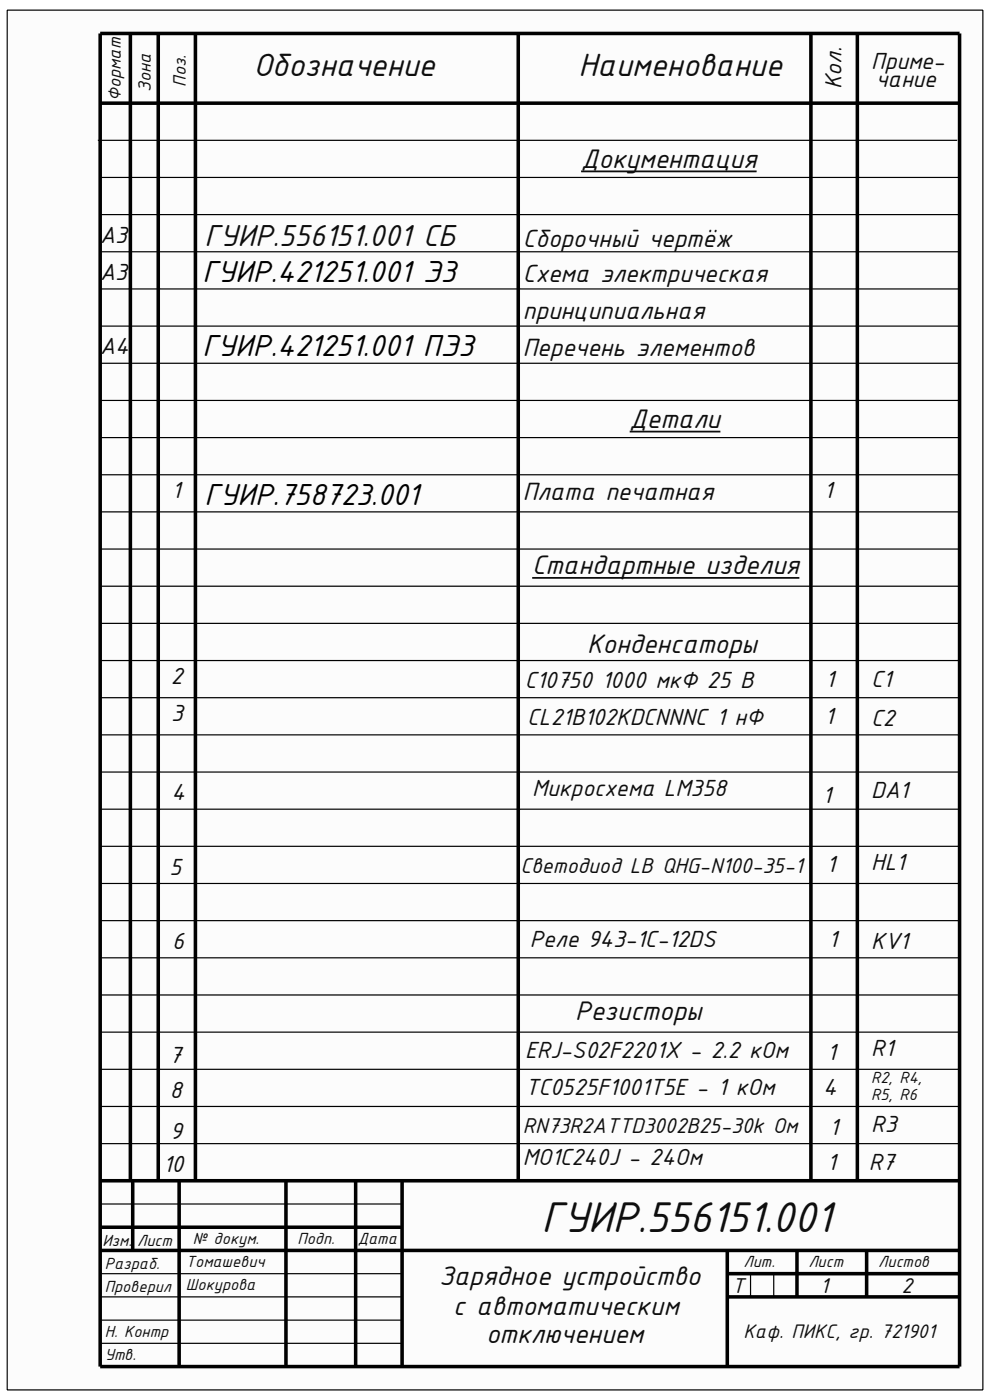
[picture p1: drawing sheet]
<svg xmlns="http://www.w3.org/2000/svg" width="210mm" height="297mm" viewBox="0 0 210 297" stroke-linecap="round" stroke-linejoin="round" font-family="sans-serif">
<defs><g id="words">
<text font-size="9.8" fill="#0e0e0e" x="114.9" y="261.3">ГУИР.556151.001</text>
<g font-size="7.4" fill="#0e0e0e">
<text x="53.8" y="16">Обозначение</text>
<text x="122.7" y="16">Наименование</text>
</g>
<text font-size="6.9" fill="#0e0e0e" x="43.4" y="52.1">ГУИР.556151.001 СБ</text>
<g font-size="6.9">
<text x="42.9" y="59.8">ГУИР.421251.001 Э3</text>
<text x="42.9" y="75.6">ГУИР.421251.001 ПЭ3</text>
<text x="43.4" y="107.1">ГУИР.758723.001</text>
</g>
<g font-size="6.1" fill="#0e0e0e">
<text x="123.3" y="35.6">Документация</text>
<text x="133.6" y="90.8">Детали</text>
<text x="112.9" y="121.8">Стандартные изделия</text>
<text x="124.5" y="138.6">Конденсаторы</text>
<text x="122" y="216.4">Резисторы</text>
<text x="93.2" y="272.5">Зарядное устройство</text>
<text x="96.1" y="279">с автоматическим</text>
<text x="103.1" y="284.9">отключением</text>
</g>
<g font-size="5.7" fill="#0e0e0e">
<text x="110.9" y="52.4">Сборочный чертёж</text>
<text x="110.9" y="59.8">Схема электрическая</text>
<text x="110.9" y="67.7">принципиальная</text>
<text x="110.9" y="75.6">Перечень элементов</text>
<text x="110.9" y="106.1">Плата печатная</text>
</g>
<g font-size="5.3" fill="#0e0e0e">
<text x="184.8" y="14.6">Приме-</text>
<text x="178.5" y="18.9" transform="rotate(-90 178.5 18.9)">Кол.</text>
<text x="185.8" y="18.5">чание</text>
<text x="21.3" y="51.6">А3</text>
<text x="21.3" y="59.4">А3</text>
<text x="21.3" y="75.2">А4</text>
<text x="36.4" y="105.7">1</text>
<text x="174.8" y="105.7">1</text>
<text x="36.2" y="145.2">2</text>
<text x="111.3" y="145.9">C10750 1000 мкФ 25 В</text>
<text x="175.1" y="145.7">1</text>
<text x="184.8" y="145.7">С1</text>
<text x="36.3" y="153">3</text>
<text x="111.8" y="153.9">CL21B102KDCNNNC 1 нФ</text>
<text x="175" y="153.5">1</text>
<text x="184.8" y="154">С2</text>
<text x="36.4" y="169.8">4</text>
<text x="112.9" y="168.8">Микросхема LM358</text>
<text x="174.5" y="170.3">1</text>
<text x="184.8" y="169.3">DA1</text>
<text x="35.9" y="185.5">5</text>
<text x="175.3" y="185.1">1</text>
<text x="184.8" y="184.6">HL1</text>
<text x="36.5" y="201.3">6</text>
<text x="112.4" y="200.8">Реле 943-1C-12DS</text>
<text x="175.8" y="200.8">1</text>
<text x="184.8" y="201.3">KV1</text>
<text x="35.9" y="225.5">7</text>
<text x="111.4" y="224.5">ERJ-S02F2201X - 2.2 кОм</text>
<text x="175.5" y="225">1</text>
<text x="184.8" y="224">R1</text>
<text x="36" y="232.9">8</text>
<text x="111.4" y="232.4">TC0525F1001T5E - 1 кОм</text>
<text x="174.6" y="232.4">4</text>
<text x="36.1" y="241.7">9</text>
<text x="175.9" y="240.7">1</text>
<text x="184.8" y="240.2">R3</text>
<text x="34.6" y="248.6">10</text>
<text x="110.9" y="247.1">MO1C240J - 24Ом</text>
<text x="175.5" y="248.1">1</text>
<text x="184.3" y="248.1">R7</text>
</g>
<g font-size="4.9" fill="#0e0e0e">
<text x="110.4" y="185.2">Светодиод LB QHG-N100-35-1</text>
<text x="110.9" y="240.4">RN73R2ATTD3002B25-30k Ом</text>
<text x="155.2" y="274.4">Т</text>
<text x="174" y="274.4">1</text>
<text x="191.2" y="274.4">2</text>
</g>
<text font-size="4.5" fill="#0e0e0e" x="157.7" y="283.8">Каф. ПИКС, гр. 721901</text>
<g font-size="4.1" fill="#0e0e0e">
<text x="25.6" y="21.4" transform="rotate(-90 25.6 21.4)">Формат</text>
<text x="32" y="19.4" transform="rotate(-90 32 19.4)">Зона</text>
<text x="39.4" y="18.4" transform="rotate(-90 39.4 18.4)">Поз.</text>
</g>
<g font-size="3.7" fill="#0e0e0e">
<text x="184.8" y="229.8">R2, R4,</text>
<text x="184.8" y="233.3">R5, R6</text>
<text x="40.9" y="263.8">№ докум.</text>
<text x="63.1" y="263.8">Подп.</text>
<text x="75.9" y="263.8">Дата</text>
<text x="21.7" y="264.3">Изм. Лист</text>
<text x="22.2" y="269.2">Разраб.</text>
<text x="39.5" y="268.8">Томашевич</text>
<text x="157.7" y="268.8">Лит.</text>
<text x="171.5" y="268.8">Лист</text>
<text x="186.3" y="268.8">Листов</text>
<text x="22.2" y="274.2">Проверил</text>
<text x="39.5" y="273.7">Шокурова</text>
<text x="22.2" y="283.5">Н. Контр</text>
<text x="22.2" y="288.5">Утв.</text>
</g>
</g></defs>
<path d="M1.5 2.2h207v292.7h-207z" fill-rule="evenodd" fill="#fcfcfc"/>
<path d="M1.5 2.2h207v292.7h-207z" fill="none" stroke="#000" stroke-width=".21"/>
<path d="M1.5 2.2h207v292.7h-207z" fill-rule="evenodd" fill="#fcfcfc"/>
<path d="M1.5 2.2h207v292.7h-207z" fill="none" stroke="#000" stroke-width=".21"/>
<g fill="none" stroke="#000" stroke-width=".75" stroke-linecap="butt">
<path d="M21.3 7.1h182.3v282.8h-182.3zM27.7 7.1v243.4M33.6 7.1v243.4M41.5 7.1v243.4M109.9 7.1v243.4M172 7.1v243.4M181.9 7.1v243.4M21.3 21.9h182.3M21.3 250.5h182.3M28.2 250.5v14.8M38 250.5v39.4M60.7 250.5v39.4"/>
<path d="M75.4 250.5v39.4M85.3 250.5v39.4M21.3 265.3h182.3M21.3 260.4h64M154.3 265.3v24.6M154.3 270.2h49.3M154.3 275.1h49.3M169.1 265.3v9.8M183.8 265.3v9.8"/>
</g>
<g fill="none" stroke="#000" stroke-width=".25">
<path d="M20.8 29.8h182.3M21.3 37.6h182.3M21.3 45.5h182.3M21.3 53.4h182.3M21.3 61.3h182.3M21.3 69.2h182.3M21.3 77.1h182.3M21.3 85h182.3M21.3 92.8h182.3M21.3 100.7h182.3M21.3 108.6h182.3M21.3 116.5h182.3"/>
<path d="M21.3 124.4h182.3M21.3 132.2h182.3M21.3 140.1h182.3M21.3 148h182.3M21.3 155.9h182.3M21.3 163.8h182.3M21.3 171.7h182.3M21.3 179.5h182.3M21.3 187.4h182.3M21.3 195.3h182.3M21.3 203.2h182.3M21.3 211.1h182.3"/>
<path d="M21.3 219h182.3M21.3 226.9h182.3M21.3 234.7h182.3M21.3 255.4h64M21.3 242.6h182.3M21.3 270.2h64M21.3 275.1h64M159.2 270.2v4.9M164.1 270.2v4.9M21.3 280.1h64M21.3 285h64"/>
</g>
<path d="M123.3 36.4h37.2M133.6 91.6h19.2M112.9 122.6h56.7" fill="none" stroke="#0e0e0e" stroke-width=".38"/>
<use href="#words"/>
</svg>
